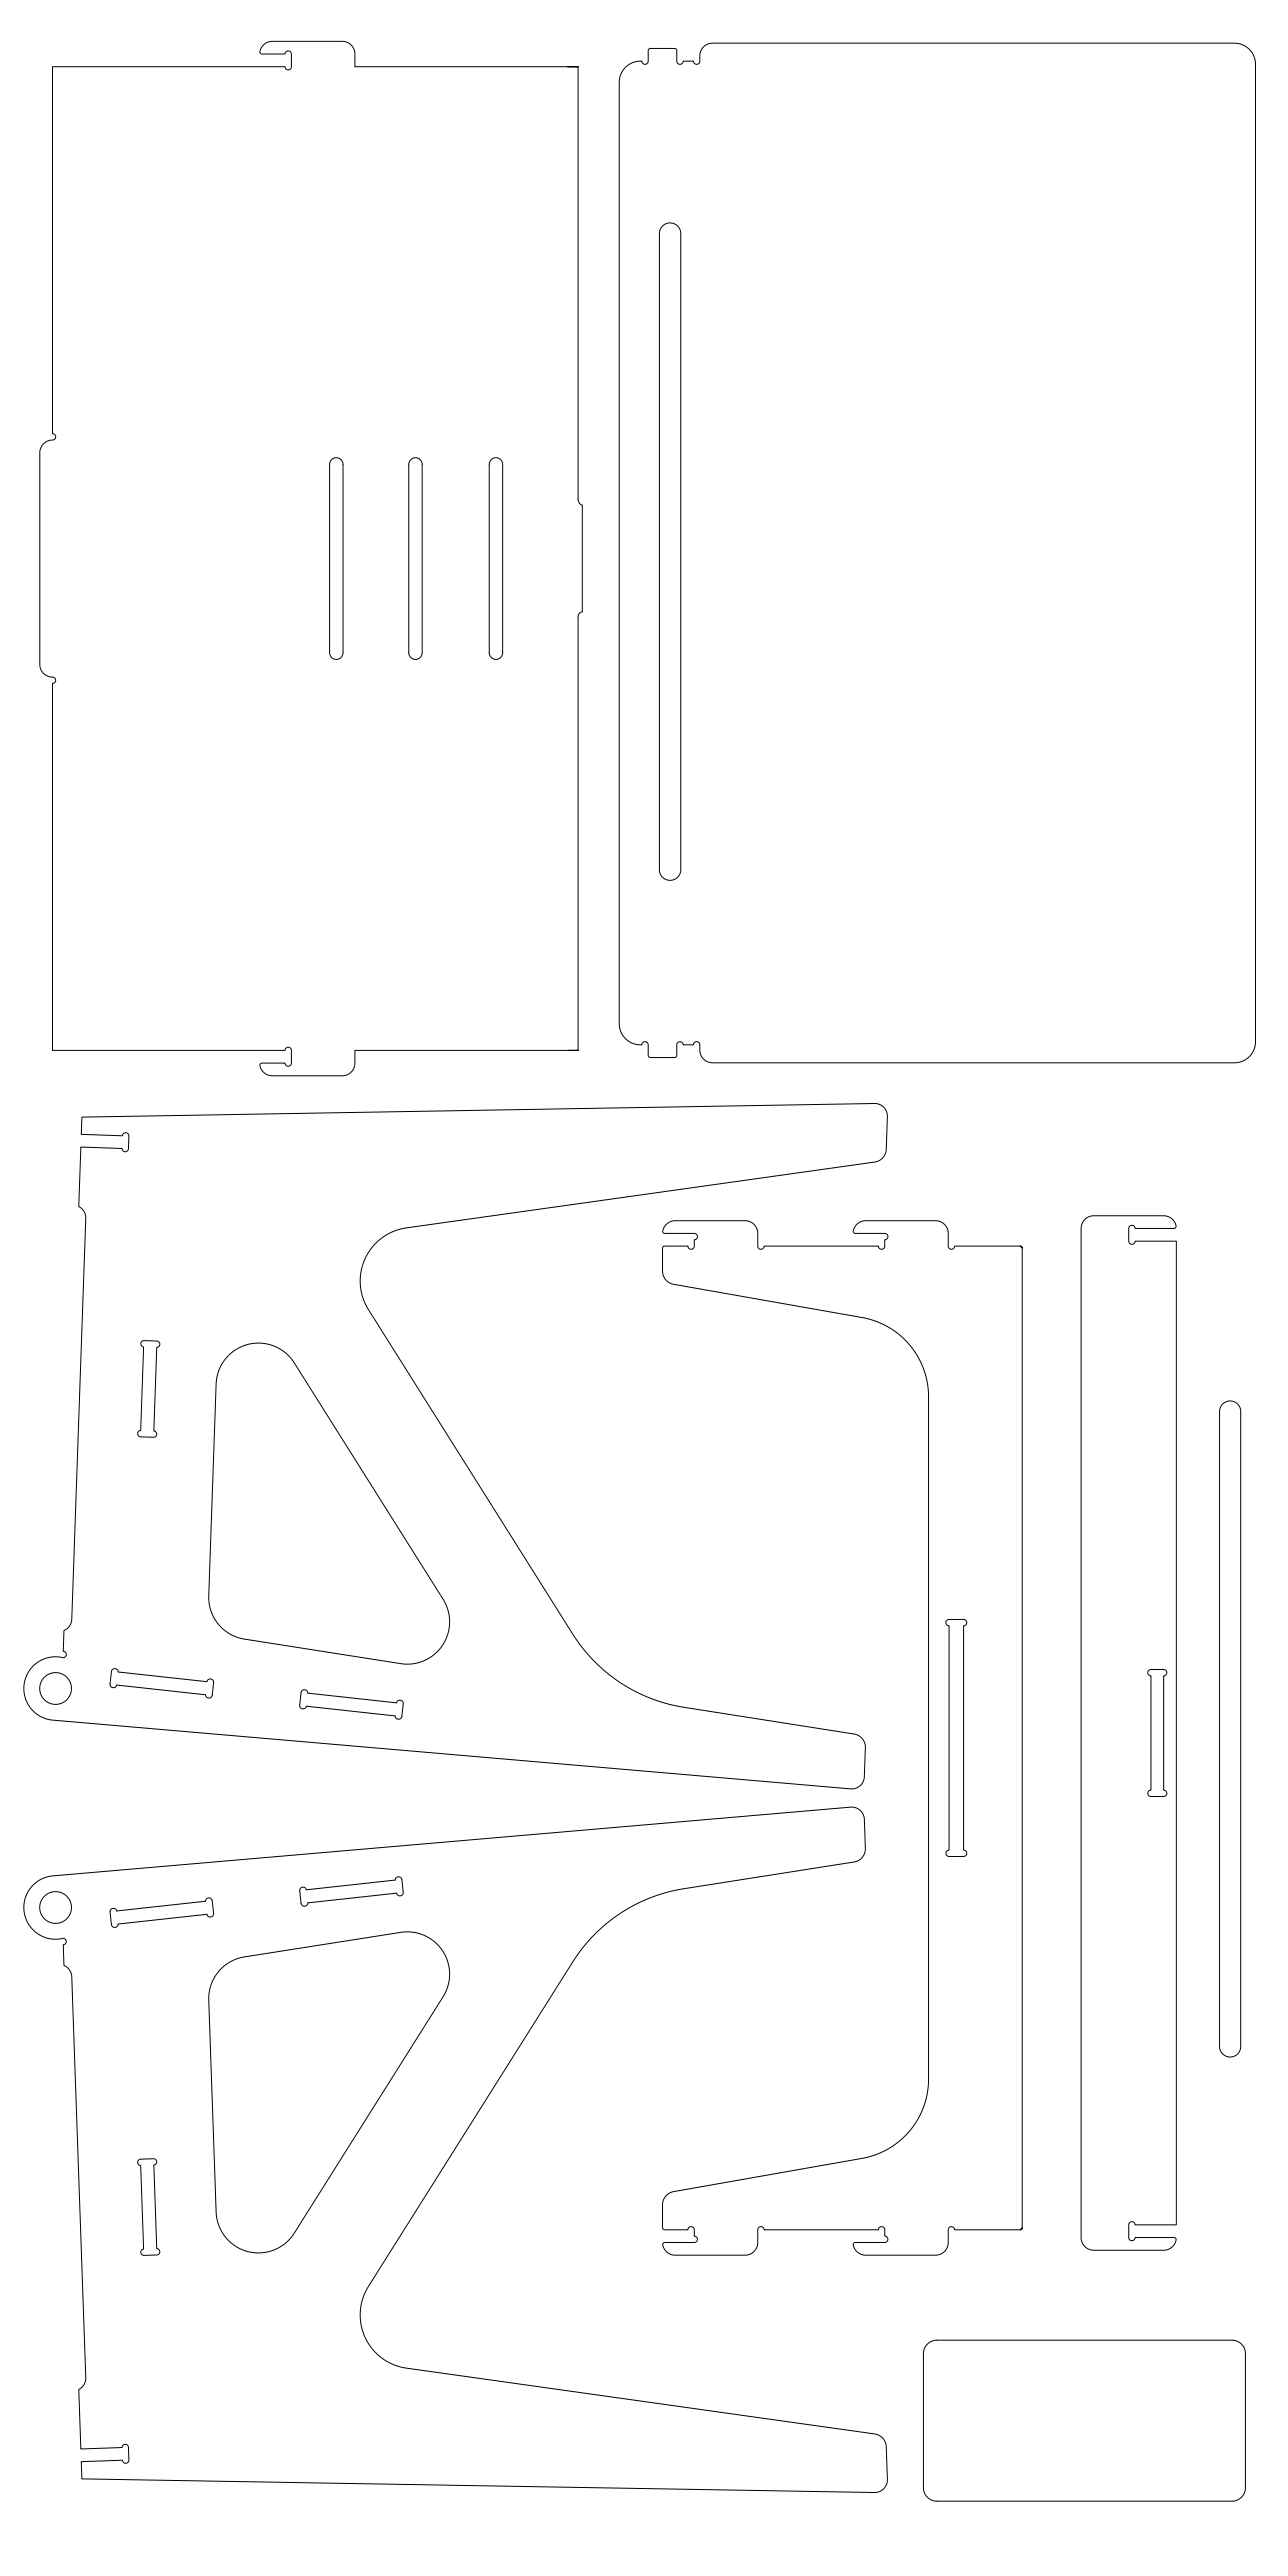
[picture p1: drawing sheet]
<svg xmlns="http://www.w3.org/2000/svg" width="1219mm" height="2438mm" viewBox="0 0 1219 2438" stroke-linecap="round" stroke-linejoin="round" font-family="sans-serif">
<g fill="none" stroke="#000" stroke-width=".95">
<path d="M50 63h220a3 3 0 0 0 3 3 3 3 0 0 0 3-3v-12a3 3 0 0 0-3-3 3 3 0 0 0-3 3h-23a4 4 0 0 1 1-6l4-4 5-2h67a12 12 0 0 1 12 12v12h211h-10h10v409a6 6 0 0 0 4 6v101a5 5 0 0 0-4 5v410h-211v12a12 12 0 0 1-12 12h-67a10 10 0 0 1-11-11l2-1h22a3 3 0 0 0 3 3 3 3 0 0 0 3-3v-12a3 3 0 0 0-3-3 3 3 0 0 0-3 3h-220v-347a3 3 0 0 0 3-4 3 3 0 0 0-5-2 12 12 0 0 1-10-12v-201a13 13 0 0 1 13-12 3 3 0 0 0 2-3 3 3 0 0 0-3-2zM592 64a18 18 0 0 1 16-6v1a3 3 0 0 0 3 2 3 3 0 0 0 3-3v-10l1-2h24l2 1v11a3 3 0 0 0 3 3 3 3 0 0 0 3-3h9a3 3 0 0 0 4 3 3 3 0 0 0 2-3v-5a12 12 0 0 1 12-12h495a20 20 0 0 1 19 20v925a20 20 0 0 1-19 20h-495a12 12 0 0 1-12-12v-6a3 3 0 0 0-3-2 3 3 0 0 0-3 3h-9a3 3 0 0 0-3-3 3 3 0 0 0-3 3v10l-2 2h-23l-2-2-1-11a3 3 0 0 0-3-2 3 3 0 0 0-2 3 20 20 0 0 1-22-20v-892a20 20 0 0 1 6-13zM627 214l5-3 6 1 5 3 1 6v603v3l-2 3-4 2-3 1h-4l-4-2-2-4-1-4v-602l1-4zM314 435a6 6 0 0 1 7-1 6 6 0 0 1 4 6v178a6 6 0 0 1-7 6 6 6 0 0 1-6-6v-178zM389 435a6 6 0 0 1 7-1 6 6 0 0 1 4 6v178a6 6 0 0 1-7 6 6 6 0 0 1-6-6v-178zM465 435a6 6 0 0 1 7-1 6 6 0 0 1 4 6v178a6 6 0 0 1-7 6 6 6 0 0 1-6-6v-178zM78 1057l749-12a13 13 0 0 1 13 17l-2 29-3 6-6 3-446 63-10 2-9 5-8 7-7 9-6 12-2 13 1 13 5 13 195 310a153 153 0 0 0 108 70l161 25 5 4 3 6-1 30a12 12 0 0 1-14 11l-757-65a30 30 0 0 1-24-37 30 30 0 0 1 37-22 3 3 0 0 0 2-3 3 3 0 0 0-2-3l1-20a14 14 0 0 0 7-15l13-375a13 13 0 0 0-6-11l1-55a1.3 1.3 0 0 1 1-1 1.3 1.3 0 0 1 2 0l35 1a1.8 1.8 0 0 1 2 0 1.8 1.8 0 0 1 0 2 4 4 0 0 0 5 0 4 4 0 0 0 1-4v-9a3 3 0 0 0-3-4 3 3 0 0 0-3 3l-37-1a1.4 1.4 0 0 1-2 0 1.4 1.4 0 0 1 0-2zM631 1159l3-3h5h69l5 2 3 4 1 5v13l1 2 2 1 2-1 1-2h108l2 2 2 1 2-2v-7l2-1 1-2v-2l-2-1h-28l-2-1a11 11 0 0 1 11-11h67h3l5 3 3 4 1 4v13l1 2 1 1 3-1 1-2h62l2 1-2-1h1l1 2v927l-1 1-1 1 2-2-1 1-1 1h-62l-1-3h-3l-1 1-1 1v14l-1 3-3 4-5 3-3 1h-67a11 11 0 0 1-11-12h2h28l2-1v-3l-1-2h-2v-7l-1-2h-1h-3l-1 3h-108l-1-2-2-1h-2l-1 2v13l-1 4-2 4-5 3-4 1h-66a11 11 0 0 1-11-12h1h29l2-1v-2l-1-2-2-1v-7l-2-2h-3l-1 3h-22l-1-1-1-1v-22a13 13 0 0 1 12-13l177-31a76 76 0 0 0 63-75v-648a76 76 0 0 0-65-73l-176-31a13 13 0 0 1-11-13v-22l1-1h1h22l1 2h3l2-2v-6l2-1 1-2-1-2-1-1h-29a2.1 2.1 0 0 1-2-3l2-4zM1027 1154l4-2 4-1h66a11 11 0 0 1 12 11l-2 1h-37a3 3 0 0 0-3-3 3 3 0 0 0-3 3v12a3 3 0 0 0 3 3 3 3 0 0 0 3-3h40v931h-40a3 3 0 0 0-3-3 3 3 0 0 0-3 3v12a3 3 0 0 0 3 3 3 3 0 0 0 3-3h38l1 1v1a12 12 0 0 1-11 10h-67a12 12 0 0 1-12-12v-955l1-5zM134 1270l2-1h13l1 1 1 2-1 3h-2l-2 80 2 1v2v2l-2 1-13-1-2-1-1-2 1-2 2-1 3-79-3-2v-2zM216 1283l7-5 8-4 9-2h8l9 1 8 4 7 5 6 7 144 229 2 7 1 7v7l-1 7-2 6-4 6-4 6-6 4-6 4-7 2-7 1h-7l-150-23-8-3-7-3-7-6-5-6-5-11-1-11 7-202 1-8 2-7 4-6zM1157 1329l6-3 5 1 5 3 1 6v601v4l-2 3-4 2-3 1-5-1-3-2-2-3-1-4v-601l1-4z"/>
<path d="M896 1534l2-1h14l2 1 1 2-1 2-2 1v212l2 1 1 2-1 2-2 1h-14l-2-1-1-1 1-3 2-1v-212l-1-1-1-1-1-2zM106 1581a3 3 0 0 1 4-1 3 3 0 0 1 2 3l84 9a3 3 0 0 1 3-3 3 3 0 0 1 3 4l-1 12a3 3 0 0 1-3 2 3 3 0 0 1-3-3l-85-9a3 3 0 0 1-3 3 3 3 0 0 1-3-4zM1087 1581l2-1h13l2 1v2v2l-3 1v109h3v2v3l-2 1-13-1-2-1-1-1 1-2 2-1v-109h-1l-1-2v-1zM286 1601a3 3 0 0 1 3-1 3 3 0 0 1 2 3l84 9a3 3 0 0 1 4-3 3 3 0 0 1 3 4l-2 12a3 3 0 0 1-3 2 3 3 0 0 1-3-3l-84-9a3 3 0 0 1-4 3 3 3 0 0 1-2-4zM31 1784a30 30 0 0 1 19-8l752-65a13 13 0 0 1 16 10l1 31-3 6-5 4-161 25a155 155 0 0 0-115 81l-188 299-5 13-1 13 2 13 3 7 3 6 7 8 8 7 9 5 10 2 447 63 5 4 4 6 1 32a12 12 0 0 1-14 13l-748-13-1-14a1.3 1.3 0 0 1 0-2 1.3 1.3 0 0 1 2 0l35-1a1.9 1.9 0 0 1 2 0 1.9 1.9 0 0 1 1 2 4 4 0 0 0 4-1 4 4 0 0 0 1-4v-9a3 3 0 0 0-3-3 3 3 0 0 0-3 3l-38 1a1.2 1.2 0 0 1-2 0 1.2 1.2 0 0 1 0-2l-1-51a4 4 0 0 1 2-5 19 19 0 0 0 4-17l-13-371a14 14 0 0 0-7-12l-1-19a3 3 0 0 0 2-4 3 3 0 0 0-4-2 30 30 0 0 1-32-15 30 30 0 0 1 5-36zM284 1787a3 3 0 0 1 4-1 3 3 0 0 1 2 3l84-9a3 3 0 0 1 3-3 3 3 0 0 1 3 2l2 12a3 3 0 0 1-3 4 3 3 0 0 1-4-3l-84 9a3 3 0 0 1-3 3 3 3 0 0 1-3-2l-1-12zM105 1807a3 3 0 0 1 3-1 3 3 0 0 1 2 3l85-9a3 3 0 0 1 3-3 3 3 0 0 1 3 2l1 12a3 3 0 0 1-3 4 3 3 0 0 1-3-3l-84 9a3 3 0 0 1-3 3 3 3 0 0 1-4-2l-1-12zM209 1864l9-7 11-4 156-24h8l7 2 6 3 6 4 5 6 4 6 3 6 1 7 1 6-1 7-2 7-3 6-142 226-5 6-7 5-7 4-8 2-8 1-8-1-7-3-7-4-6-6-5-6-3-7-2-7-7-208v-8l3-7 3-6zM131 2045l2-1 13-1 1 1 1 2v2l-2 1 2 80h2l1 3v1l-2 1-13 1-2-1-1-2 1-2 2-1-3-79-2-1v-1l-1-2zM877 2219a13 13 0 0 1 10-4h279a13 13 0 0 1 13 13v127a13 13 0 0 1-13 13h-279a13 13 0 0 1-13-13v-127l1-4z"/>
<circle cx="53" cy="1598" r="15"/>
<circle cx="53" cy="1806" r="15"/>
</g>
</svg>
